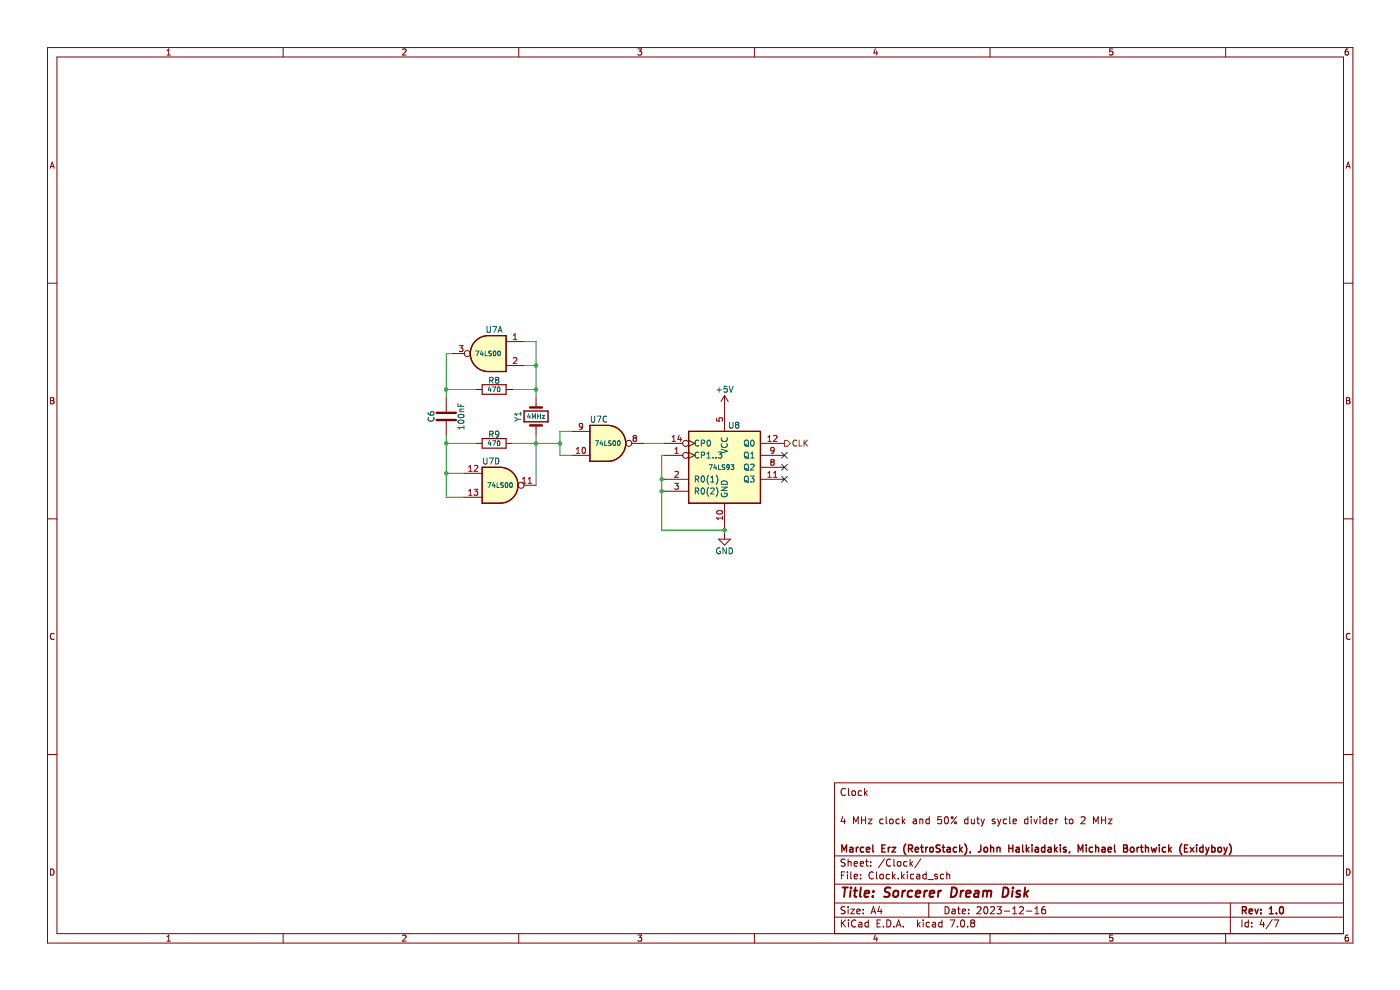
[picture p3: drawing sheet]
<svg xmlns="http://www.w3.org/2000/svg" width="297mm" height="210mm" viewBox="0 0 297 210" stroke-linecap="round" stroke-linejoin="round" font-family="sans-serif">
<g fill="none" stroke="#840000" stroke-width=".21">
<path d="M10.1 10.1h276.9v189.9h-276.9zM12.1 12.1h272.9v185.9h-272.9zM35.4 11.7h.8M35.4 10.8l.4-.4v1.3M60.1 10.1v2M85.4 10.5l.5-.1 .2 .4-.8 .9h.8M110.1 10.1v2M135.3 10.4h.8l-.4 .5 .4 .1v.6l-.2 .1-.6-.1M160 10.1v2M185.7 10.3l-.3 .9h.8M186 10.8v.9M210 10.1v2"/>
<path d="M236 10.4h-.6v.6l.6-.1v.7l-.1 .1-.5-.1M260 10.1v2M286 10.4h-.4l-.2 .3v.7l.2 .3 .4-.1v-.7h-.4l-.2 .2M10.6 35.7l.5-1.3 .4 1.3M10.8 35.3h.6M285.6 35.7l.4-1.3 .4 1.3M285.7 35.3h.6M10.1 60.1h2M285 60.1h2M10.7 84.4h.5l.2 .2-.2 .4 .2 .1 .1 .3-.3 .3h-.5zM10.7 85h.5M285.7 84.4h.4l.3 .2-.3 .4 .3 .1v.3l-.2 .3h-.5z"/>
<path d="M285.7 85h.4M10.1 110.1h2M285 110.1h2M11.5 134.5a.58 .58 0 0 0-.8 .5 .58 .58 0 0 0 .8 .5M286.4 134.5a.58 .58 0 0 0-.8 .5 .58 .58 0 0 0 .8 .5M10.1 160.1h2M178.8 173.2l-.4 1h1M179.1 173.7v1M179.4 167.4a.71 .71 0 0 0-1 .5 .71 .71 0 0 0 .7 .8l.3-.1M180 167.2v1.3l.2 .2M180.8 167.9l.2-.2 .4 .2 .1 .6-.2 .2h-.3l-.2-.1zM181.1 174.7v-1.5l.5 1.1 .5-1.1v1.5"/>
<path d="M182.8 167.8l-.5-.1-.2 .3 .1 .7h.6M182.8 173.2v1.5M182.8 174h.8M183.4 167.2v1.5M183.6 168.2l.4 .5M183.6 173.2v1.5M184 167.7l-.6 .6M184.2 173.7h.8l-.8 1h.8M187.3 173.8l-.4-.1-.3 .3 .2 .7h.5M188 173.2v1.3l.2 .2M188.8 173.9l.2-.2 .4 .2 .1 .6-.2 .2h-.3l-.2-.1zM190.8 173.8l-.5-.1-.2 .3 .1 .7h.6"/>
<path d="M191.4 173.2v1.5M191.6 174.2l.4 .5M192 173.7l-.6 .6M193.8 173.8h.5l.1 .9M194.4 174.1l-.5 .1-.2 .2 .2 .3h.5M195.1 173.9l.2-.2 .4 .1 .1 .9M195.1 173.7v1M197.1 173.8l-.4-.1-.3 .3 .2 .7h.5M197.1 173.2v1.5M199.7 173.2h-.7l-.1 .8 .2-.2 .5 .1 .2 .2-.1 .5-.2 .1-.6-.1M200.5 173.4l.2-.2a.8 .8 0 0 1 .5 .8 .8 .8 0 0 1-.5 .7l-.4-.5zM202.9 173.2l-1.1 1.5"/>
<path d="M205.3 173.8l-.4-.1-.3 .3 .2 .7h.5M205.3 173.2v1.5M206.1 173.7v1h.4l.2-.1M206.7 173.7v1M207.2 173.7h.6M207.4 173.2v1.3l.4 .2M208.1 173.7l.4 1M208.5 174.7l-.4 .5M208.8 173.7l-.3 1M211.1 173.8l-.4-.1-.2 .3 .1 .2 .5 .1v.4h-.6M211.6 173.7l.4 1M212 174.7l-.4 .5"/>
<path d="M212.3 173.7l-.3 1M213.6 173.8l-.5-.1-.3 .3 .2 .7h.6M214.2 173.2v1.3l.2 .2M214.9 174.2l.7-.1v-.3l-.5-.1-.2 .3 .1 .7h.6M218.1 173.8l-.5-.1-.3 .3 .2 .7h.6M218.1 173.2v1.5M218.8 173.2v.2M218.8 173.7v1M219.3 173.7l.4 1 .4-1M220.6 173.2v.2M220.6 173.7v1M222 173.8l-.4-.1-.3 .3 .1 .7h.6"/>
<path d="M222 173.2v1.5M222.6 174.2l.7-.1v-.3l-.5-.1-.2 .3 .1 .7h.6M224 173.7v1M224.4 173.7l-.4 .3M225.8 173.7h.6M226.1 173.2v1.3l.3 .2M226.9 173.9l.2-.2 .5 .2v.6l-.1 .2h-.4l-.2-.1zM229.3 173.4l.6-.2 .3 .5-.9 1h.9M232 174.7v-1.5l.5 1.1 .5-1.1v1.5M233.7 174h.9M233.7 173.2v1.5M234.6 173.2v1.5"/>
<path d="M235.1 173.7h.8l-.8 1h.8M285 166.1h-108v31.9M285 160.1h2M10.7 184.3a.66 .66 0 0 1 .8 .7 .66 .66 0 0 1-.8 .6zM35.4 198.7l.4-.4v1.3M35.4 199.6h.8M60.1 198v2M85.4 198.5l.5-.2 .2 .4-.8 .9h.8M110.1 198v2M135.3 198.3h.8l-.4 .5 .4 .2v.5l-.2 .1-.6-.1M160 198v2M177 194.5h108"/>
<path d="M177 191.5h108M177 187.6h108M177 181.6h108M178.5 185.7h.5M178.5 195.1v1.5M178.7 195.8l.7 .8M179.2 184.9h-.7v1.5M179.3 192.4l-.6-.1-.2 .2v.4l.6 .3 .2 .3-.3 .3h-.6M179.3 182.3l-.6-.1-.2 .2v.4l.6 .3 .2 .4-.3 .2h-.6M179.4 195.1l-.9 .9M179.8 184.9v.2M179.8 185.4v1"/>
<path d="M179.9 182.9l.2-.2 .4 .1 .1 .9M179.9 182.2v1.5M179.9 192.3v.2M179.9 192.8v1M180 195.1v.2M180 195.6v1M180.5 192.8h.8l-.8 1h.8M180.5 184.9v1.3l.2 .2M181.2 183.2l.7-.1-.1-.3-.4-.1-.2 .3 .1 .7h.5M181.2 185.9l.7-.1-.1-.3-.4-.1-.2 .3 .1 .7h.5M181.6 195.3a.71 .71 0 0 0-1 .5 .71 .71 0 0 0 .7 .8l.3-.1M181.8 193.3l.7-.1-.1-.3-.4-.1-.2 .2v.8h.6"/>
<path d="M182.2 195.7h.6v.9M182.5 183.2l.7-.1-.1-.3-.4-.1-.2 .3 .1 .7h.5M182.6 186.3v.1M182.6 185.5v.2M182.8 196l-.5 .1-.2 .2 .2 .3h.5M183.1 193.7v.1M183.1 192.9v.1M183.6 182.7h.6M183.8 182.2v1.3l.4 .2M184.2 195.7l-.4-.1-.3 .3 .1 .7h.6M184.2 195.1v1.5M184.7 183.6v.1"/>
<path d="M184.7 182.8v.2M184.8 193.8l.5-1.5 .5 1.5M184.9 193.4h.7M185.3 185.1a.71 .71 0 0 0-1 .5 .71 .71 0 0 0 .7 .8l.3-.1M185.7 198.3l-.3 .9h.8M185.9 184.9v1.3l.2 .2M186 198.8v.8M186.1 195.8h.5M186.6 192.3l-.4 1h.9M186.7 185.6l.2-.2 .4 .2 .1 .6-.1 .2h-.4l-.2-.1zM186.8 195.1h-.7v1.5h.7M186.9 192.8v1"/>
<path d="M187.4 196.5v.1M187.6 182.2l-1.3 1.9M188.1 195.1a.76 .76 0 0 1 .9 .8 .76 .76 0 0 1-.9 .7zM188.7 185.5l-.4-.1-.3 .3 .1 .7h.6M189 182.4a.71 .71 0 0 0-1 .5 .71 .71 0 0 0 .7 .8l.3-.1M189.3 184.9v1.5M189.5 185.9l.4 .5M189.6 196.5v.1M189.6 182.2v1.3l.2 .2M189.9 185.4l-.6 .6M190.1 196.6l.5-1.5 .5 1.5M190.3 196.2h.7"/>
<path d="M190.4 182.9l.2-.2 .5 .2v.6l-.1 .2h-.4l-.2-.1zM190.6 186.3v.1M191.3 184.9v1.5M191.4 185.9l.4 .5M191.6 196.5v.1M191.8 185.4l-.5 .6M192.4 182.8l-.4-.1-.3 .3 .1 .7h.6M192.5 184.9v.2M192.5 185.4v1M193.1 182.2v1.5M193.2 183.2l.4 .5M193.6 182.7l-.5 .6"/>
<path d="M193.8 185.5l-.4-.1-.3 .3 .2 .7h.5M194.5 185.5h.6v.9M194.6 195.1v1.5M194.8 196.1l.4 .5M195.1 185.8l-.5 .1-.2 .2 .2 .3h.5M195.2 195.6l-.6 .6M195.3 182.2l-1.2 1.9M195.8 195.1v.2M195.8 195.6v1M196.5 185.5l-.4-.1-.3 .3 .1 .7h.6M196.5 184.9v1.5M196.8 186.6h1.2"/>
<path d="M197 191.5v3M197.2 195.7l-.4-.1-.3 .3 .1 .7h.6M197.8 195.7h.6l.1 .9M198.5 196l-.5 .1-.2 .2 .2 .3h.5M198.8 185.5l-.3-.1-.2 .3v.2l.5 .1v.4h-.5M199.8 195.7l-.4-.1-.3 .3 .2 .7h.5M199.8 195.1v1.5M200.2 185.5l-.4-.1-.3 .3 .1 .7h.6M200.5 192.3a.76 .76 0 0 1 .9 .8 .76 .76 0 0 1-.9 .7zM200.8 185.6l.3-.2 .3 .1 .1 .9M200.8 184.9v1.5M201.6 195.1h1l-.7 1.5"/>
<path d="M202 192.9h.6v.9M202.6 193.2l-.5 .1-.2 .2 .2 .3h.5M203.1 192.8h.6M203.1 196.5v.1M203.3 192.3v1.3l.4 .2M203.9 195.3l.2-.2a.8 .8 0 0 1 .5 .8 .8 .8 0 0 1-.5 .7l-.3-.5zM204.1 193.3l.7-.1v-.3l-.5-.1-.2 .2 .1 .8h.6M205.3 196.5v.1M205.5 193.7v.1M205.5 192.9v.1M206.2 195.8l-.3 .3 .1 .4 .2 .1h.4l.2-.3-.1-.4-.2-.1M206.2 195.8l-.3-.3 .3-.4 .4 .1 .2 .2-.3 .4"/>
<path d="M206.2 195.8h.3M207.3 192.5l.5-.2 .3 .5-.9 1h.9M208.8 192.5l.3-.2a.8 .8 0 0 1 .5 .8 .8 .8 0 0 1-.5 .7l-.4-.5zM210 198v2M210.1 192.5l.6-.2 .3 .5-.9 1h.9M211.5 192.3h.9l-.5 .6 .4 .1v.7l-.2 .1-.6-.1M213.1 193.3h1.1M214.8 193.8h.9M214.8 192.8l.5-.5v1.5M216.3 192.5l.5-.2 .3 .5-.9 1h.9M217.8 193.3h1.1M219.6 193.8h.8"/>
<path d="M219.6 192.8l.4-.5v1.5M221.7 192.3l-.4 .1a1.01 1.01 0 0 0 0 1.4l.5-.1v-.5l-.2-.3-.5 .1-.1 .2M236 198.3h-.6v.7l.6-.1v.6l-.1 .1-.5-.1M260 198v2M261 191.5v6.5M263.5 195.1v1.5M264.8 195.7l-.4-.1-.3 .3 .2 .7h.5M264.8 195.1v1.5M265.5 196.5v.1M265.5 195.7v.1M267.7 195.1l-.4 1h1M268 195.6v1"/>
<path d="M269.9 195.1l-1.3 1.9M270.3 195.1h1l-.7 1.5M285.7 184.3a.66 .66 0 0 1 .7 .7 .66 .66 0 0 1-.7 .6zM286 198.3l-.4 .1-.2 .3v.7l.2 .2 .4-.1v-.6l-.4-.1-.2 .3"/>
<circle cx="202" cy="173.4" r=".21"/>
<circle cx="202.7" cy="174.5" r=".21"/>
</g>
<g fill="none" stroke="#840000" stroke-width=".3">
<path d="M180.3 179.8h.6v.9M181.7 179.7v1M182.1 179.7l-.4 .3M183.2 179.8l-.4-.1-.3 .3 .2 .7h.5M185.2 179.2v1.3l.2 .2M187.1 179.9h.5M187.8 179.2h-.7v1.5h.7M188.4 179.7v1M188.9 179.7l-.5 .3M189.2 179.7h.8l-.8 1h.8M192.2 179a1.72 1.72 0 0 0 0 2.3M195.3 179.7h.6"/>
<path d="M195.5 179.2v1.3l.4 .2M196.4 179.7v1M196.8 179.7l-.4 .3M197.3 179.9l.2-.2 .4 .2 .1 .5-.1 .3h-.4l-.2-.1zM199.4 179.3l-.5-.1-.2 .2v.4l.6 .3 .1 .3-.2 .3h-.6M199.9 179.7h.5M200.1 179.2v1.3l.3 .2M200.9 179.8h.6l.1 .9M202.9 179.8l-.4-.1-.3 .3 .2 .7h.5M203.6 179.2v1.5M204.2 179.7l-.6 .6M204.7 179a1.72 1.72 0 0 1 0 2.3"/>
<path d="M208.1 179.2l-.1 1.3-.5 .2M208.8 179.9l.2-.2 .4 .2 .1 .5-.1 .3h-.4l-.2-.1zM210.2 179.9l.2-.2 .3 .1 .1 .9M210.2 179.2v1.5M211.5 179.9l.2-.2 .4 .1 .1 .9M211.5 179.7v1M214 179.9h.9M214 179.2v1.5M214.9 179.2v1.5M215.6 179.8h.6v.9M216.9 179.2v1.3l.3 .2M217.7 179.2v1.5"/>
<path d="M218.3 179.7l-.6 .6M218.9 179.2v.2M218.9 179.7v1M219.7 179.8h.5l.1 .9M221.7 179.8l-.5-.1-.3 .3 .2 .7h.6M221.7 179.2v1.5M222.4 179.8h.5l.1 .9M223.7 179.2v1.5M224.3 179.7l-.6 .6M224.9 179.2v.2M224.9 179.7v1M226.2 179.8l-.4-.1-.2 .2 .1 .3 .5 .1v.4h-.6"/>
<path d="M230.4 179.2v.2M230.4 179.7v1M231.8 179.8l-.4-.1-.3 .3 .1 .7h.6M232.4 179.9l.2-.2 .4 .1 .1 .9M232.4 179.2v1.5M233.8 179.8h.6v.9M236.4 179.2v1.3l.2 .2M238.4 179.2h.5l.2 .3-.2 .4 .2 .2 .1 .3-.3 .3h-.5zM238.4 179.9h.5M239.9 179.9l.2-.2 .4 .2 .1 .5-.2 .3h-.3l-.2-.1zM241.2 179.7v1M241.6 179.7l-.4 .3"/>
<path d="M241.9 179.7h.6M242.1 179.2v1.3l.4 .2M243 179.9l.2-.2 .4 .1v.9M243 179.2v1.5M244.2 179.7l.3 1 .3-.7 .3 .7 .3-1M245.9 179.2v.2M245.9 179.7v1M247.3 179.8l-.4-.1-.3 .3 .1 .7h.6M247.9 179.2v1.5M248.5 179.7l-.6 .6M250.7 179a1.72 1.72 0 0 0 0 2.3M251.3 179.9h.5"/>
<path d="M252 179.2h-.7v1.5h.7M252.5 179.7l.8 1M253.3 179.7l-.8 1M253.9 179.2v.2M253.9 179.7v1M255.2 179.8l-.4-.1-.3 .3 .1 .7h.6M255.2 179.2v1.5M255.8 179.7l.3 1M256.5 179.7l-.4 1M257.1 179.8l.4-.1 .3 .3-.2 .7h-.5M257.1 179.2v1.5M258.4 179.9l.2-.2 .5 .2v.5l-.1 .3h-.4l-.2-.1z"/>
<path d="M259.6 179.7l.4 1M260.4 179.7l-.4 1M260.8 179a1.72 1.72 0 0 1 0 2.3M178.6 180.7v-1.5l.5 1.1 .5-1.1v1.5M180.9 180.1l-.5 .1-.2 .2 .2 .3h.5M183.8 180.2l.7-.1-.1-.3-.4-.1-.2 .2 .1 .8h.5M192.7 180l.7-.1 .2-.2-.1-.3-.8-.2v1.5M193.1 180l.5 .7M194.2 180.2l.7-.1-.1-.3-.4-.1-.2 .2v.8h.6M201.6 180.1l-.5 .1-.2 .2 .2 .3h.5M203.7 180.2l.5 .5M205.9 180.7l-.2 .2"/>
<path d="M216.2 180.1l-.5 .1-.2 .2 .2 .3h.5M217.9 180.2l.4 .5M220.3 180.1l-.5 .1-.2 .2 .2 .3h.5M223 180.1l-.5 .1-.2 .2 .2 .3h.5M223.9 180.2l.4 .5M226.9 180.7l-.1 .2M228.7 180.7v-1.5l.5 1.1 .5-1.1v1.5M234.4 180.1l-.5 .1-.2 .2 .2 .3h.5M235.1 180.2l.7-.1-.1-.3-.4-.1-.2 .2v.8h.6M248.1 180.2l.4 .5M256.1 180.7l-.3 .5M260 180.7l-.4 .5"/>
<path d="M263.6 193.1l.7-.1 .1-.2v-.3l-.8-.2v1.5M263.9 193.1l.5 .7M265 193.3l.7-.1-.1-.3-.4-.1-.2 .2 .1 .8h.5M266.2 192.8l.4 1 .3-1M267.5 193.7v.1M267.5 192.9v.1M269.3 193.8h.8M269.3 192.8l.4-.5v1.5M270.8 193.7v.1M271.6 192.5l.2-.2a.8 .8 0 0 1 .5 .8 .8 .8 0 0 1-.5 .7l-.4-.5z"/>
</g>
<g fill="none" stroke="#840000" stroke-width=".4">
<path d="M178.7 188.3h1.2M179.3 188.3l-.2 2M180.5 188.9l-.2 1.4M180.5 188.3v.1M181.1 188.9h.8M181.5 188.3l-.2 1.7v.2l.4 .1M182.6 188.3l-.2 1.7 .3 .3M183.4 189.6l1-.2-.1-.4h-.7l-.2 1 .2 .3 .6-.1M185.2 190.1l-.1 .2M185.3 189v.2M188.9 188.3a.85 .85 0 0 0-1.1 .1v.6l.9 .5-.1 .6a.85 .85 0 0 1-1.1 .1M189.7 189.1l.1-.1a.5 .5 0 0 1 .8 .3l-.1 .6-.2 .3a.5 .5 0 0 1-.8-.3z"/>
<path d="M191.5 188.9l-.2 1.4M192.1 188.9l-.4 .1-.2 .3M193.6 189a.66 .66 0 0 0-1 .3l-.1 .6 .2 .3h.7M194.3 189.6l.9-.2v-.4h-.8l-.2 1 .3 .3 .6-.1M196.2 188.9l-.2 1.4M196.7 188.9l-.4 .1-.2 .3M197.2 189.6l1-.2v-.4h-.8l-.2 1 .2 .3 .6-.1M199.1 188.9l-.1 1.4M199.7 188.9l-.4 .1-.2 .3M202 188.3a.96 .96 0 0 1 1 .5 .96 .96 0 0 1-.3 1.2l-.5 .3h-.5zM203.9 188.9l-.2 1.4M204.4 188.9l-.3 .1-.3 .3"/>
<path d="M204.9 189.6l1-.2v-.4h-.8l-.2 1 .2 .3 .6-.1M206.8 189h.8l-.1 1.3M207.6 189.4l-.7 .1a.4 .4 0 0 0-.3 .3 .4 .4 0 0 0 .3 .5l.6-.1M208.6 189.1l.6-.2 .3 .3M208.6 188.9l-.1 1.4M209.5 189.2a.5 .5 0 0 1 .7-.2v1.3M209.5 189.2l-.2 1.1M212.9 188.3a.96 .96 0 0 1 1 .5 .96 .96 0 0 1-.3 1.2l-.5 .3h-.4zM214.8 188.9l-.1 1.4M214.9 188.3v.1M216.4 189a.49 .49 0 0 0-.8 .3l.1 .2 .7 .2v.3l-.3 .3-.6-.1M217.5 188.3l-.3 2"/>
<path d="M217.5 189.5l.5 .8M218.2 188.9l-.9 .8"/>
</g>
<path d="M146.1 91.5h15.2v15.2h-15.2z" fill-rule="evenodd" fill="#ffffc2"/>
<path d="M146.1 91.5h15.2v15.2h-15.2z" fill="none" stroke="#840000" stroke-width=".25"/>
<path d="M129 90.2a3.8 3.8 0 0 1 3.7 3.8 3.8 3.8 0 0 1-3.7 3.9z" fill-rule="evenodd" fill="#ffffc2"/>
<path d="M129 90.2a3.8 3.8 0 0 1 3.7 3.8 3.8 3.8 0 0 1-3.7 3.9" fill="none" stroke="#840000" stroke-width=".25"/>
<path d="M125.1 90.2h3.9v7.7h-3.9z" fill-rule="evenodd" fill="#ffffc2"/>
<path d="M129 90.2h-3.9v7.7h3.9" fill="none" stroke="#840000" stroke-width=".25"/>
<path d="M100.9 72.3a3.8 3.8 0 0 1 2.7-1.1v7.6a3.8 3.8 0 0 1-3.5-2.3 3.8 3.8 0 0 1 .8-4.2z" fill-rule="evenodd" fill="#ffffc2"/>
<path d="M103.6 71.2a3.8 3.8 0 0 0-3.8 3.8 3.8 3.8 0 0 0 3.8 3.8" fill="none" stroke="#840000" stroke-width=".25"/>
<path d="M103.6 71.2h3.8v7.6h-3.8z" fill-rule="evenodd" fill="#ffffc2"/>
<path d="M103.6 71.2h3.8v7.6h-3.8" fill="none" stroke="#840000" stroke-width=".25"/>
<path d="M106.1 99.1a3.8 3.8 0 0 1 3.8 3.8 3.8 3.8 0 0 1-3.8 3.8z" fill-rule="evenodd" fill="#ffffc2"/>
<path d="M106.1 99.1a3.8 3.8 0 0 1 3.8 3.8 3.8 3.8 0 0 1-3.8 3.8" fill="none" stroke="#840000" stroke-width=".25"/>
<path d="M102.3 99.1h3.8v7.6h-3.8z" fill-rule="evenodd" fill="#ffffc2"/>
<path d="M100.9 72.3a3.8 3.8 0 0 1 2.7-1.1h3.8v7.6h-3.8a3.8 3.8 0 0 1-3.5-2.3 3.8 3.8 0 0 1 .8-4.2zM102.3 99.1h3.8a3.8 3.8 0 0 1 3.8 3.8 3.8 3.8 0 0 1-3.8 3.8h-3.8zM102.3 81.6h5.1v2h-5.1zM102.3 93h5.1v2.1h-5.1zM125.1 90.2h3.9a3.8 3.8 0 0 1 3.7 3.8 3.8 3.8 0 0 1-3.7 3.9h-3.9zM146.1 91.5h15.2v15.2h-15.2z" fill="none" stroke="#840000" stroke-width=".25"/>
<path d="M165.8 98.5l1.2 1.2M165.8 96l1.2 1.2M167 98.5l-1.2 1.2M167 96l-1.2 1.2M165.8 101.1l1.2 1.2M167 101.1l-1.2 1.2" fill="none" stroke="#000084" stroke-width=".21"/>
<g fill="none" stroke="#009600" stroke-width=".21">
<path d="M95.9 75h-1.2v9.5M111.2 77.5h2.5M111.2 72.5h2.5v12M94.7 94h6.3M94.7 92.1v13.4h3.8M94.7 82.6h6.3M108.6 94h10.2M108.6 82.6h5.1M113.7 92.1v10.8M121.3 91.5h-2.5v5.1h2.5M136.6 94h4.4M141 96.6h-.6v15.9h13.3"/>
<path d="M94.7 100.4h3.8M140.4 101.7h.6M140.4 104.2h.6M153.7 111.8v1.3"/>
</g>
<path d="M166.4 93.4h.6l.7 .6-.7 .7h-.6zM169 93.5a.56 .56 0 0 0-.8 .5 .56 .56 0 0 0 .8 .5M169.5 93.4v1.2h.6M170.6 93.4v1.2M170.8 93.9l.5 .7M171.3 93.4l-.7 .7" fill="none" stroke="#725600" stroke-width=".21"/>
<g fill="none" stroke="#840000" stroke-width=".21">
<path d="M95.9 75h2.6M107.4 72.5h3.8M107.4 77.5h3.8M94.7 84.5v2.8M94.7 89.3v2.8M101 94h1.3M101 82.6h1.3M107.4 94h1.2M107.4 82.6h1.2M113.7 84.5v1.9M113.7 90.2v1.9M121.3 96.6h3.8"/>
<path d="M121.3 91.5h3.8M134 94h2.6M141 96.6h3.8M141 94h3.8M146.1 96l1.3 .6-1.3 .6M146.1 93.4l1.3 .6-1.3 .7M153.7 83.9v7.6M153.7 83.9l-.7 1.3M153.7 83.9l.8 1.3M161.3 96.6h5.1M161.3 94h5.1M161.3 99.1h5.1"/>
<path d="M98.5 100.4h3.8M98.5 105.5h3.8M111.2 102.9h2.5M141 101.7h5.1M141 104.2h5.1M152.4 114.4h2.6l-1.3 1.2zM153.7 106.7v5.1M153.7 113.1v1.3M161.3 101.7h5.1"/>
<circle cx="99.1" cy="75" r=".63"/>
<circle cx="133.4" cy="94" r=".63"/>
<circle cx="145.5" cy="96.6" r=".63"/>
<circle cx="145.5" cy="94" r=".63"/>
<circle cx="110.5" cy="102.9" r=".63"/>
</g>
<g fill="none" stroke="#006464" stroke-width=".21">
<path d="M100.9 74.5h.7l-.4 1M102.2 74.4l-.3 .7h.6M102.4 74.8v.7M102.9 74.5v1h.5M103.3 69.2v1.1l.3 .2 .3-.1 .1-.1v-1.1M104.3 74.5l-.6 .1a.42 .42 0 0 0 .5 .5v.3h-.5M104.5 69.2h.9l-.6 1.3M104.7 74.6l.2-.1a.49 .49 0 0 1 .3 .5 .49 .49 0 0 1-.4 .4l-.2-.3zM105.7 70.5l.4-1.3 .4 1.3M105.7 74.5h.1a.49 .49 0 0 1 .4 .5 .49 .49 0 0 1-.5 .4l-.1-.3zM105.8 70.1h.6M90.8 87.5l.1 .3 .2 .2 .7 .1 .3-.3-.1-.4-.6 .1-.1 .3 .2 .3"/>
<path d="M90.9 88.5a.56 .56 0 0 0 .5 .8 .56 .56 0 0 0 .6-.8M97.2 85.6v.6h1.2M97.2 88.1a.75 .75 0 0 1 1.2 .2 .72 .72 0 0 1-1.2-.1zM97.2 89.3a.75 .75 0 0 1 1.2 .2 .72 .72 0 0 1-1.2-.1zM97.6 87.3h.8M97.8 85.8v.4M98.4 90.3v.7M98.4 90.7h-1.2l.3 .3M98.4 86.8l-.8 .1 .1 .4M102.6 97.2v1l.2 .2h.4l.1-.2v-1M103.8 97.2h.8l-.5 1.2M103.8 82l-.2 .7h.6"/>
<path d="M103.8 93.5l-.2 .7h.6M103.9 80.7l.6-.1 .1-.5-.7-.1v1.3M103.9 92.1h.6l.1-.5-.7-.1v1.2M104.1 82.4v.7M104.1 93.8v.7M104.2 80.7l.4 .6M104.2 92.1l.4 .6M104.5 93.5h.7l-.5 1M104.5 82.1h.7l-.5 1M105.1 97.2a.64 .64 0 0 1 .8 .6 .64 .64 0 0 1-.8 .6zM105.3 80.6l-.2 .2 .1 .4 .1 .1 .4-.1 .1-.1v-.3l-.2-.2M105.3 80.6l-.2-.3 .2-.3h.3l.2 .3-.2 .3"/>
<path d="M105.3 80.6h.3M105.6 82.2l.1-.1a.49 .49 0 0 1 .4 .5 .49 .49 0 0 1-.5 .4l-.1-.3zM105.6 93.6l.1-.1a.49 .49 0 0 1 .4 .5 .49 .49 0 0 1-.5 .5l-.1-.4zM105.8 92l-.2 .2h-.4v-.6l.4-.1 .2 .2v.7l-.2 .3h-.4M109.2 88.5l.7 .4M109.9 88.9h.6M109.9 88.9l-.7 .5M110.5 87.4v.8M110.5 87.8h-1.3l.4 .4M112.2 87.7l-.3 .8h.7M112.4 88.1v.7M112.9 88.8v-1l.4 .7 .3-.7v1"/>
<path d="M114.1 87.8v1M114.1 88.3h.5M114.6 87.8v1M115 88.1h.6l-.6 .7h.6M125.4 88.3v1l.3 .2h.4l.1-.2v-1M126.3 93.5h.7l-.5 1M126.7 88.3h.8l-.5 1.2M127.5 93.5l-.2 .7h.6M127.8 93.8v.7M128.3 93.5v1h.5M128.7 88.4a.56 .56 0 0 0-.8 .5 .56 .56 0 0 0 .8 .5M129.6 93.5l-.5 .1a.42 .42 0 0 0 .5 .5l-.1 .4h-.4"/>
<path d="M130.1 93.6l.2-.1a.49 .49 0 0 1 .3 .5 .49 .49 0 0 1-.4 .5l-.2-.4zM131.1 93.5h.1a.49 .49 0 0 1 .4 .5 .49 .49 0 0 1-.5 .5l-.1-.4zM148.2 96a.56 .56 0 0 0-.8 .5 .56 .56 0 0 0 .8 .5M148.2 93.5a.56 .56 0 0 0-.8 .5 .56 .56 0 0 0 .8 .5M148.8 96.6l.6-.1v-.5l-.6-.1v1.3M148.8 94h.6v-.5l-.6-.1v1.2M150 97.2h.7M150 96.3l.4-.4v1.3M150.1 93.5l.2-.1a.68 .68 0 0 1 .4 .6 .68 .68 0 0 1-.4 .6l-.3-.5zM150.4 98.6h.7l-.4 1M151.3 97v.2M151.7 98.5l-.3 .7h.7"/>
<path d="M151.9 97v.2M151.9 98.9v.7M152.1 82.7h.9M152.3 95.9h.8l-.4 .5 .4 .1v.5l-.2 .2-.6-.2M152.4 98.6v1h.5M152.6 82.2v1M153 95.3l1.3 .4-1.3 .4M153.1 94.1a.56 .56 0 0 0 .6 .8 .56 .56 0 0 0 .5-.8M153.1 92.9a.56 .56 0 0 0 .6 .8 .56 .56 0 0 0 .5-.8M153.7 99.2h.1M153.7 99.2v.3h-.5M153.8 98.6h-.4l-.2 .2 .1 .2 .4 .2"/>
<path d="M154.3 81.9h-.6l-.1 .6h.6l.1 .6-.2 .1-.5-.1M154.7 81.9l.4 1.3 .4-1.3M154.7 99l-.2 .2h-.3v-.5l.3-.1 .2 .2v.5l-.5 .3M154.8 89.5v1.1l.2 .2h.4l.1-.2v-1.1M155.1 98.6h.6l-.4 .4 .3 .1v.4h-.5M156.3 90.1l-.3 .2 .1 .4 .2 .1h.3l.2-.2v-.3l-.3-.2M156.3 90.1l-.3-.2 .3-.4h.2l.3 .3-.3 .3M156.3 90.1h.2M158 96.1l.2-.2a.43 .43 0 0 1 .6 .4v.4a.42 .42 0 0 1-.5 .5 .42 .42 0 0 1-.4-.5zM158 93.5l.2-.1a.43 .43 0 0 1 .6 .4v.4a.42 .42 0 0 1-.5 .4 .42 .42 0 0 1-.4-.4zM158 98.6l.2-.2a.43 .43 0 0 1 .6 .5v.4a.42 .42 0 0 1-.5 .4 .42 .42 0 0 1-.4-.4zM158.2 94.3l.6 .4"/>
<path d="M158.2 99.4l.6 .4M158.2 96.9l.6 .4M159.2 97.2h.8M159.2 98.6l.5-.2 .3 .4-.8 .9h.8M159.2 96.3l.4-.4v1.3M159.4 93.5l.1-.1a.68 .68 0 0 1 .5 .6 .68 .68 0 0 1-.5 .6l-.3-.5zM103.5 102.4h.6l-.4 1M104.7 102.3l-.2 .8h.6M104.9 102.7v.7M105.5 102.4v1h.4M106.8 102.4l-.5 .1a.42 .42 0 0 0 .4 .5v.3h-.5M107.3 102.4h.1a.49 .49 0 0 1 .4 .5 .49 .49 0 0 1-.5 .4l-.1-.3z"/>
<path d="M108.2 102.5l.2-.1a.49 .49 0 0 1 .3 .5 .49 .49 0 0 1-.4 .4l-.2-.3zM147.5 101.6h.6l.1-.5-.7-.1v1.2M147.5 104.2l.6-.1 .1-.5-.7-.1v1.3M147.8 101.6l.4 .6M147.8 104.2l.4 .6M148.8 101.1l.2-.1a.68 .68 0 0 1 .5 .6 .68 .68 0 0 1-.5 .6l-.3-.4zM148.9 103.6l.1-.1a.68 .68 0 0 1 .5 .6 .68 .68 0 0 1-.5 .7 .84 .84 0 0 1-.1-1.2zM150.4 100.8a1.46 1.46 0 0 0 0 1.9M150.4 103.3a1.46 1.46 0 0 0 0 2M150.8 102.2h.7M150.8 101.3l.3-.3v1.2M150.8 103.6l.5-.1 .2 .4-.8 .9h.8"/>
<path d="M151.9 103.3a1.46 1.46 0 0 1 0 2M151.9 100.8a1.46 1.46 0 0 1 0 1.9M152.7 116.3a.58 .58 0 0 0-.7 .6 .58 .58 0 0 0 .8 .5v-.5h-.2M153 103.3h1.3l-1.3 .8h1.3M153.1 104.7a.58 .58 0 0 0 .6 .7 .58 .58 0 0 0 .5-.8h-.5v.2M153.1 102.2a.68 .68 0 0 1 .8-.2 .68 .68 0 0 1 .4 .7h-1.3zM154.1 116.2v1.3l-.8-1.3v1.3M154.7 116.2a.64 .64 0 0 1 .7 .6 .64 .64 0 0 1-.7 .7zM158 101.2l.2-.2a.43 .43 0 0 1 .6 .4v.4a.42 .42 0 0 1-.5 .5 .42 .42 0 0 1-.4-.5zM158.2 101.9l.6 .5M159.2 101h.8l-.5 .5 .4 .1v.5l-.2 .1-.5-.1"/>
</g>
<g fill="none" stroke="#a90000" stroke-width=".21">
<path d="M97.4 73.3h.8l-.4 .5 .3 .1v.6l-.1 .1-.6-.1M108.9 72h.7M108.9 71.1l.4-.3v1.2M108.9 76l.5-.1 .2 .3-.7 .9h.7M99.4 100h.7M99.4 99.1l.4-.4v1.3M100.6 98.8l.5-.1 .3 .4-.8 .9h.8M122.3 96.2h.7M122.3 95.3l.3-.4v1.3M123.6 90.4l-.2 .2-.4-.1-.1-.6 .5-.1 .2 .3-.1 .7-.1 .2-.4 .1M123.7 95l.1-.1a.68 .68 0 0 1 .4 .6 .68 .68 0 0 1-.4 .7 .84 .84 0 0 1-.1-1.2zM134.5 92.9l-.2 .2 .1 .4 .1 .1h.4l.1-.2v-.3l-.2-.2"/>
<path d="M134.5 92.9l-.2-.2 .2-.3h.3l.2 .2-.2 .3M134.5 92.9h.3M142.6 93.6h.7M142.6 92.7l.3-.3v1.2M143.2 96.2h.7M143.2 95.3l.4-.4v1.3M144.1 92.3l-.3 .9h.8M144.4 92.8v.8M152 88.7v.6h.6v-.6h.6l.1 .1-.1 .5M162.9 92.7l.4-.3v1.2M162.9 93.6h.7M163.7 98l-.2-.3 .2-.3h.3l.2 .3-.2 .3"/>
<path d="M163.7 98l-.2 .2 .1 .4 .1 .1 .4-.1 .1-.1v-.3l-.2-.2M163.7 98h.3M164.1 92.5l.5-.1 .2 .3-.7 .9h.7M164.2 95.4l-.2 .3-.4-.1v-.6l.4-.1 .2 .2v.8l-.2 .2-.4 .1M99.4 104.2l.4-.4v1.3M99.4 105.1h.7M100.6 103.8h.8l-.5 .5 .4 .1v.5l-.2 .2-.5-.2M110.8 102.5h.8M110.8 101.6l.4-.4v1.3M112.1 102.5h.7M112.1 101.6l.3-.4v1.3M143.1 102.5h.8l-.4 .5 .4 .1v.6l-.2 .1-.6-.1"/>
<path d="M143.2 100.1l.5-.1 .2 .3-.8 .9h.8M152.1 108.5a.75 .75 0 0 1 1.2 .2 .72 .72 0 0 1-1.3-.1zM153.3 109.5v.8M153.3 109.9h-1.3l.4 .4M162.9 101.2h.7M162.9 100.3l.4-.3v1.2M164.1 101.2h.7M164.1 100.3l.4-.3v1.2"/>
</g>
<path d="M92.6 89.1h4.1M92.6 87.6h4.1M112.4 90.2h2.6M112.4 86.4h2.6" fill="none" stroke="#840000" stroke-width=".51"/>
<path d="M111.2 87.2h5.1v2.3h-5.1z" fill="none" stroke="#840000" stroke-width=".3"/>
<g fill="#009600">
<circle cx="118.8" cy="94" r=".46"/>
<circle cx="153.7" cy="112.5" r=".46"/>
<circle cx="140.4" cy="101.7" r=".46"/>
<circle cx="140.4" cy="104.2" r=".46"/>
<circle cx="94.7" cy="82.6" r=".46"/>
<circle cx="94.7" cy="94" r=".46"/>
<circle cx="94.7" cy="100.4" r=".46"/>
<circle cx="113.7" cy="82.6" r=".46"/>
<circle cx="113.7" cy="77.5" r=".46"/>
<circle cx="113.7" cy="94" r=".46"/>
</g>
</svg>
